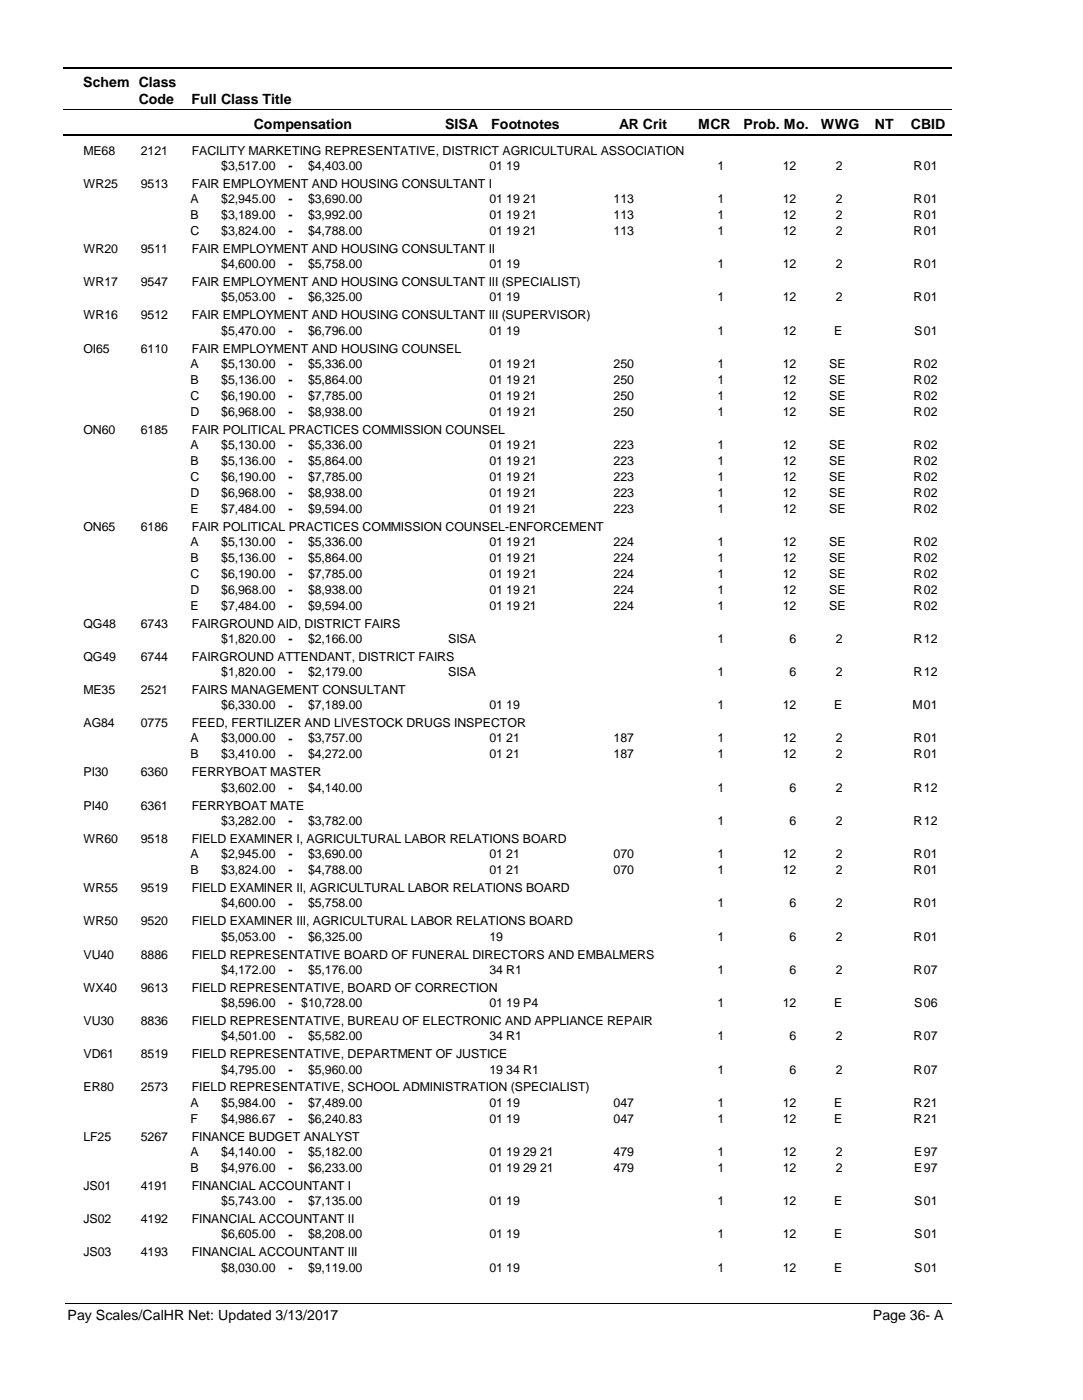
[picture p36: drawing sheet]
<svg xmlns="http://www.w3.org/2000/svg" width="216mm" height="279mm" viewBox="0 0 216 279" stroke-linecap="round" stroke-linejoin="round" font-family="sans-serif">
<defs><g id="words">
<g font-size="2.8">
<text x="16.6" y="17.3">Schem Class</text>
<text x="27.7" y="20.7">Code</text>
<text x="38.2" y="20.7">Full Class Title</text>
<text x="50.6" y="25.7">Compensation</text>
<text x="88.7" y="25.7">SISA</text>
<text x="98" y="25.7">Footnotes</text>
<text x="123.5" y="25.7">AR Crit</text>
<text x="139.2" y="25.7">MCR</text>
<text x="148.3" y="25.7">Prob. Mo.</text>
<text x="163.7" y="25.7">WWG</text>
<text x="174.5" y="25.7">NT</text>
<text x="181.6" y="25.7">CBID</text>
<text x="13.5" y="263.5">Pay Scales/CalHR Net: Updated 3/13/2017</text>
<text x="174.1" y="263.5">Page 36- A</text>
</g>
<g font-size="2.5">
<text x="16.6" y="30.8">ME68</text>
<text x="28.1" y="30.8">2121</text>
<text x="38.2" y="30.8">FACILITY MARKETING REPRESENTATIVE, DISTRICT AGRICULTURAL ASSOCIATION</text>
<text x="44.1" y="33.9">$3,517.00</text>
<text x="57.5" y="33.9">-</text>
<text x="61.4" y="33.9">$4,403.00</text>
<text x="97.6" y="33.9">01 19</text>
<text x="143.1" y="33.9">1</text>
<text x="156.1" y="33.9">12</text>
<text x="166.6" y="33.9">2</text>
<text x="182.2" y="33.9">R</text>
<text x="184.2" y="33.9">01</text>
<text x="16.6" y="37.5">WR25</text>
<text x="28.1" y="37.5">9513</text>
<text x="38" y="40.6">A</text>
<text x="38.2" y="37.5">FAIR EMPLOYMENT AND HOUSING CONSULTANT I</text>
<text x="44.1" y="40.6">$2,945.00</text>
<text x="57.5" y="40.6">-</text>
<text x="61.4" y="40.6">$3,690.00</text>
<text x="97.6" y="40.6">01 19 21</text>
<text x="122.4" y="40.6">113</text>
<text x="143.1" y="40.6">1</text>
<text x="156.1" y="40.6">12</text>
<text x="166.6" y="40.6">2</text>
<text x="182.2" y="40.6">R</text>
<text x="184.2" y="40.6">01</text>
<text x="38" y="43.7">B</text>
<text x="38" y="46.9">C</text>
<text x="44.1" y="43.7">$3,189.00</text>
<text x="44.1" y="46.9">$3,824.00</text>
<text x="57.5" y="43.8">-</text>
<text x="57.5" y="46.9">-</text>
<text x="61.4" y="43.7">$3,992.00</text>
<text x="61.4" y="46.9">$4,788.00</text>
<text x="97.6" y="43.7">01 19 21</text>
<text x="97.6" y="46.9">01 19 21</text>
<text x="122.4" y="43.7">113</text>
<text x="122.4" y="46.9">113</text>
<text x="143.1" y="43.7">1</text>
<text x="143.1" y="46.9">1</text>
<text x="156.1" y="43.7">12</text>
<text x="156.1" y="46.9">12</text>
<text x="166.6" y="43.7">2</text>
<text x="166.6" y="46.9">2</text>
<text x="182.2" y="43.7">R</text>
<text x="182.2" y="46.9">R</text>
<text x="184.2" y="43.7">01</text>
<text x="184.2" y="46.9">01</text>
<text x="16.6" y="50.5">WR20</text>
<text x="28.1" y="50.5">9511</text>
<text x="38.2" y="50.5">FAIR EMPLOYMENT AND HOUSING CONSULTANT II</text>
<text x="44.1" y="53.5">$4,600.00</text>
<text x="57.5" y="53.6">-</text>
<text x="61.4" y="53.5">$5,758.00</text>
<text x="97.6" y="53.5">01 19</text>
<text x="143.1" y="53.5">1</text>
<text x="156.1" y="53.5">12</text>
<text x="166.6" y="53.5">2</text>
<text x="182.2" y="53.5">R</text>
<text x="184.2" y="53.5">01</text>
<text x="16.6" y="57.1">WR17</text>
<text x="28.1" y="57.1">9547</text>
<text x="38.2" y="57.1">FAIR EMPLOYMENT AND HOUSING CONSULTANT III (SPECIALIST)</text>
<text x="16.6" y="63.8">WR16</text>
<text x="28.1" y="63.8">9512</text>
<text x="38.2" y="63.8">FAIR EMPLOYMENT AND HOUSING CONSULTANT III (SUPERVISOR)</text>
<text x="44.1" y="60.2">$5,053.00</text>
<text x="57.5" y="60.2">-</text>
<text x="61.4" y="60.2">$6,325.00</text>
<text x="97.6" y="60.2">01 19</text>
<text x="143.1" y="60.2">1</text>
<text x="156.1" y="60.2">12</text>
<text x="166.6" y="60.2">2</text>
<text x="182.2" y="60.2">R</text>
<text x="184.2" y="60.2">01</text>
<text x="16.6" y="70.4">OI65</text>
<text x="28.1" y="70.4">6110</text>
<text x="38.2" y="70.4">FAIR EMPLOYMENT AND HOUSING COUNSEL</text>
<text x="44.1" y="66.8">$5,470.00</text>
<text x="57.5" y="66.9">-</text>
<text x="61.4" y="66.8">$6,796.00</text>
<text x="97.6" y="66.8">01 19</text>
<text x="143.1" y="66.8">1</text>
<text x="156.1" y="66.8">12</text>
<text x="166.3" y="66.8">E</text>
<text x="182.3" y="66.8">S</text>
<text x="184.2" y="66.8">01</text>
<text x="38" y="73.4">A</text>
<text x="38" y="76.6">B</text>
<text x="44.1" y="73.4">$5,130.00</text>
<text x="44.1" y="76.6">$5,136.00</text>
<text x="57.5" y="73.5">-</text>
<text x="57.5" y="76.6">-</text>
<text x="61.4" y="73.4">$5,336.00</text>
<text x="61.4" y="76.6">$5,864.00</text>
<text x="97.6" y="73.4">01 19 21</text>
<text x="97.6" y="76.6">01 19 21</text>
<text x="122.4" y="73.4">250</text>
<text x="122.4" y="76.6">250</text>
<text x="143.1" y="73.4">1</text>
<text x="143.1" y="76.6">1</text>
<text x="156.1" y="73.4">12</text>
<text x="156.1" y="76.6">12</text>
<text x="165.4" y="73.4">SE</text>
<text x="165.4" y="76.6">SE</text>
<text x="182.2" y="73.4">R</text>
<text x="182.2" y="76.6">R</text>
<text x="184.2" y="73.4">02</text>
<text x="184.2" y="76.6">02</text>
<text x="38" y="79.8">C</text>
<text x="38" y="83">D</text>
<text x="44.1" y="79.8">$6,190.00</text>
<text x="44.1" y="83">$6,968.00</text>
<text x="57.5" y="79.8">-</text>
<text x="57.5" y="83">-</text>
<text x="61.4" y="79.8">$7,785.00</text>
<text x="61.4" y="83">$8,938.00</text>
<text x="97.6" y="79.8">01 19 21</text>
<text x="97.6" y="83">01 19 21</text>
<text x="122.4" y="79.8">250</text>
<text x="122.4" y="83">250</text>
<text x="143.1" y="79.8">1</text>
<text x="143.1" y="83">1</text>
<text x="156.1" y="79.8">12</text>
<text x="156.1" y="83">12</text>
<text x="165.4" y="79.8">SE</text>
<text x="165.4" y="83">SE</text>
<text x="182.2" y="79.8">R</text>
<text x="182.2" y="83">R</text>
<text x="184.2" y="79.8">02</text>
<text x="184.2" y="83">02</text>
<text x="16.6" y="86.5">ON60</text>
<text x="28.1" y="86.5">6185</text>
<text x="38" y="89.6">A</text>
<text x="38.2" y="86.5">FAIR POLITICAL PRACTICES COMMISSION COUNSEL</text>
<text x="44.1" y="89.6">$5,130.00</text>
<text x="57.5" y="89.6">-</text>
<text x="61.4" y="89.6">$5,336.00</text>
<text x="97.6" y="89.6">01 19 21</text>
<text x="122.4" y="89.6">223</text>
<text x="143.1" y="89.6">1</text>
<text x="156.1" y="89.6">12</text>
<text x="165.4" y="89.6">SE</text>
<text x="182.2" y="89.6">R</text>
<text x="184.2" y="89.6">02</text>
<text x="38" y="92.8">B</text>
<text x="38" y="96">C</text>
<text x="44.1" y="92.8">$5,136.00</text>
<text x="44.1" y="96">$6,190.00</text>
<text x="57.5" y="92.8">-</text>
<text x="61.4" y="92.8">$5,864.00</text>
<text x="61.4" y="96">$7,785.00</text>
<text x="97.6" y="92.8">01 19 21</text>
<text x="97.6" y="96">01 19 21</text>
<text x="122.4" y="92.8">223</text>
<text x="122.4" y="96">223</text>
<text x="143.1" y="92.8">1</text>
<text x="143.1" y="96">1</text>
<text x="156.1" y="92.8">12</text>
<text x="156.1" y="96">12</text>
<text x="165.4" y="92.8">SE</text>
<text x="165.4" y="96">SE</text>
<text x="182.2" y="92.8">R</text>
<text x="182.2" y="96">R</text>
<text x="184.2" y="92.8">02</text>
<text x="184.2" y="96">02</text>
<text x="38" y="99.1">D</text>
<text x="44.1" y="99.1">$6,968.00</text>
<text x="57.5" y="96">-</text>
<text x="57.5" y="99.2">-</text>
<text x="61.4" y="99.1">$8,938.00</text>
<text x="97.6" y="99.1">01 19 21</text>
<text x="122.4" y="99.1">223</text>
<text x="143.1" y="99.1">1</text>
<text x="156.1" y="99.1">12</text>
<text x="165.4" y="99.1">SE</text>
<text x="182.2" y="99.1">R</text>
<text x="184.2" y="99.1">02</text>
<text x="16.6" y="105.9">ON65</text>
<text x="28.1" y="105.9">6186</text>
<text x="38" y="102.3">E</text>
<text x="38.2" y="105.9">FAIR POLITICAL PRACTICES COMMISSION COUNSEL-ENFORCEMENT</text>
<text x="44.1" y="102.3">$7,484.00</text>
<text x="57.5" y="102.4">-</text>
<text x="61.4" y="102.3">$9,594.00</text>
<text x="97.6" y="102.3">01 19 21</text>
<text x="122.4" y="102.3">223</text>
<text x="143.1" y="102.3">1</text>
<text x="156.1" y="102.3">12</text>
<text x="165.4" y="102.3">SE</text>
<text x="182.2" y="102.3">R</text>
<text x="184.2" y="102.3">02</text>
<text x="38" y="109">A</text>
<text x="38" y="112.1">B</text>
<text x="44.1" y="109">$5,130.00</text>
<text x="44.1" y="112.1">$5,136.00</text>
<text x="57.5" y="109">-</text>
<text x="57.5" y="112.2">-</text>
<text x="61.4" y="109">$5,336.00</text>
<text x="61.4" y="112.1">$5,864.00</text>
<text x="97.6" y="109">01 19 21</text>
<text x="97.6" y="112.1">01 19 21</text>
<text x="122.4" y="109">224</text>
<text x="122.4" y="112.1">224</text>
<text x="143.1" y="109">1</text>
<text x="143.1" y="112.1">1</text>
<text x="156.1" y="109">12</text>
<text x="156.1" y="112.1">12</text>
<text x="165.4" y="109">SE</text>
<text x="165.4" y="112.1">SE</text>
<text x="182.2" y="109">R</text>
<text x="182.2" y="112.1">R</text>
<text x="184.2" y="109">02</text>
<text x="184.2" y="112.1">02</text>
<text x="38" y="115.3">C</text>
<text x="38" y="118.5">D</text>
<text x="44.1" y="115.3">$6,190.00</text>
<text x="44.1" y="118.5">$6,968.00</text>
<text x="57.5" y="115.4">-</text>
<text x="57.5" y="118.5">-</text>
<text x="61.4" y="115.3">$7,785.00</text>
<text x="61.4" y="118.5">$8,938.00</text>
<text x="97.6" y="115.3">01 19 21</text>
<text x="97.6" y="118.5">01 19 21</text>
<text x="122.4" y="115.3">224</text>
<text x="122.4" y="118.5">224</text>
<text x="143.1" y="115.3">1</text>
<text x="143.1" y="118.5">1</text>
<text x="156.1" y="115.3">12</text>
<text x="156.1" y="118.5">12</text>
<text x="165.4" y="115.3">SE</text>
<text x="165.4" y="118.5">SE</text>
<text x="182.2" y="115.3">R</text>
<text x="182.2" y="118.5">R</text>
<text x="184.2" y="115.3">02</text>
<text x="184.2" y="118.5">02</text>
<text x="16.6" y="125.3">QG48</text>
<text x="28.1" y="125.3">6743</text>
<text x="38" y="121.7">E</text>
<text x="38.2" y="125.3">FAIRGROUND AID, DISTRICT FAIRS</text>
<text x="44.1" y="121.7">$7,484.00</text>
<text x="57.5" y="121.7">-</text>
<text x="61.4" y="121.7">$9,594.00</text>
<text x="97.6" y="121.7">01 19 21</text>
<text x="122.4" y="121.7">224</text>
<text x="143.1" y="121.7">1</text>
<text x="156.1" y="121.7">12</text>
<text x="165.4" y="121.7">SE</text>
<text x="182.2" y="121.7">R</text>
<text x="184.2" y="121.7">02</text>
<text x="16.6" y="131.9">QG49</text>
<text x="28.1" y="131.9">6744</text>
<text x="38.2" y="131.9">FAIRGROUND ATTENDANT, DISTRICT FAIRS</text>
<text x="44.1" y="128.3">$1,820.00</text>
<text x="57.5" y="128.3">-</text>
<text x="61.4" y="128.3">$2,166.00</text>
<text x="89.4" y="128.3">SISA</text>
<text x="143.1" y="128.3">1</text>
<text x="157.5" y="128.3">6</text>
<text x="166.6" y="128.3">2</text>
<text x="182.2" y="128.3">R</text>
<text x="184.2" y="128.3">12</text>
<text x="44.1" y="134.9">$1,820.00</text>
<text x="57.5" y="135">-</text>
<text x="61.4" y="134.9">$2,179.00</text>
<text x="89.4" y="134.9">SISA</text>
<text x="143.1" y="134.9">1</text>
<text x="157.5" y="134.9">6</text>
<text x="166.6" y="134.9">2</text>
<text x="182.2" y="134.9">R</text>
<text x="184.2" y="134.9">12</text>
<text x="16.6" y="138.5">ME35</text>
<text x="28.1" y="138.5">2521</text>
<text x="38.2" y="138.5">FAIRS MANAGEMENT CONSULTANT</text>
<text x="44.1" y="141.6">$6,330.00</text>
<text x="57.5" y="141.6">-</text>
<text x="61.4" y="141.6">$7,189.00</text>
<text x="97.6" y="141.6">01 19</text>
<text x="143.1" y="141.6">1</text>
<text x="156.1" y="141.6">12</text>
<text x="166.3" y="141.6">E</text>
<text x="181.9" y="141.6">M</text>
<text x="184.2" y="141.6">01</text>
<text x="16.6" y="145.2">AG84</text>
<text x="28.1" y="145.2">0775</text>
<text x="38" y="148.2">A</text>
<text x="38.2" y="145.2">FEED, FERTILIZER AND LIVESTOCK DRUGS INSPECTOR</text>
<text x="44.1" y="148.2">$3,000.00</text>
<text x="57.5" y="148.2">-</text>
<text x="61.4" y="148.2">$3,757.00</text>
<text x="97.6" y="148.2">01 21</text>
<text x="122.4" y="148.2">187</text>
<text x="143.1" y="148.2">1</text>
<text x="156.1" y="148.2">12</text>
<text x="166.6" y="148.2">2</text>
<text x="182.2" y="148.2">R</text>
<text x="184.2" y="148.2">01</text>
<text x="16.6" y="155">PI30</text>
<text x="28.1" y="155">6360</text>
<text x="38" y="151.4">B</text>
<text x="38.2" y="155">FERRYBOAT MASTER</text>
<text x="44.1" y="151.4">$3,410.00</text>
<text x="57.5" y="151.4">-</text>
<text x="61.4" y="151.4">$4,272.00</text>
<text x="97.6" y="151.4">01 21</text>
<text x="122.4" y="151.4">187</text>
<text x="143.1" y="151.4">1</text>
<text x="156.1" y="151.4">12</text>
<text x="166.6" y="151.4">2</text>
<text x="182.2" y="151.4">R</text>
<text x="184.2" y="151.4">01</text>
<text x="16.6" y="161.6">PI40</text>
<text x="28.1" y="161.6">6361</text>
<text x="38.2" y="161.6">FERRYBOAT MATE</text>
<text x="44.1" y="158">$3,602.00</text>
<text x="57.5" y="158.1">-</text>
<text x="61.4" y="158">$4,140.00</text>
<text x="143.1" y="158">1</text>
<text x="157.5" y="158">6</text>
<text x="166.6" y="158">2</text>
<text x="182.2" y="158">R</text>
<text x="184.2" y="158">12</text>
<text x="44.1" y="164.7">$3,282.00</text>
<text x="57.5" y="164.7">-</text>
<text x="61.4" y="164.7">$3,782.00</text>
<text x="143.1" y="164.7">1</text>
<text x="157.5" y="164.7">6</text>
<text x="166.6" y="164.7">2</text>
<text x="182.2" y="164.7">R</text>
<text x="184.2" y="164.7">12</text>
<text x="16.6" y="168.2">WR60</text>
<text x="28.1" y="168.2">9518</text>
<text x="38" y="171.3">A</text>
<text x="38.2" y="168.2">FIELD EXAMINER I, AGRICULTURAL LABOR RELATIONS BOARD</text>
<text x="44.1" y="171.3">$2,945.00</text>
<text x="57.5" y="171.3">-</text>
<text x="61.4" y="171.3">$3,690.00</text>
<text x="97.6" y="171.3">01 21</text>
<text x="122.4" y="171.3">070</text>
<text x="143.1" y="171.3">1</text>
<text x="156.1" y="171.3">12</text>
<text x="166.6" y="171.3">2</text>
<text x="182.2" y="171.3">R</text>
<text x="184.2" y="171.3">01</text>
<text x="16.6" y="178">WR55</text>
<text x="28.1" y="178">9519</text>
<text x="38" y="174.5">B</text>
<text x="38.2" y="178">FIELD EXAMINER II, AGRICULTURAL LABOR RELATIONS BOARD</text>
<text x="44.1" y="174.5">$3,824.00</text>
<text x="57.5" y="174.5">-</text>
<text x="61.4" y="174.5">$4,788.00</text>
<text x="97.6" y="174.5">01 21</text>
<text x="122.4" y="174.5">070</text>
<text x="143.1" y="174.5">1</text>
<text x="156.1" y="174.5">12</text>
<text x="166.6" y="174.5">2</text>
<text x="182.2" y="174.5">R</text>
<text x="184.2" y="174.5">01</text>
<text x="16.6" y="184.7">WR50</text>
<text x="28.1" y="184.7">9520</text>
<text x="38.2" y="184.7">FIELD EXAMINER III, AGRICULTURAL LABOR RELATIONS BOARD</text>
<text x="44.1" y="181.1">$4,600.00</text>
<text x="57.5" y="181.1">-</text>
<text x="61.4" y="181.1">$5,758.00</text>
<text x="143.1" y="181.1">1</text>
<text x="157.5" y="181.1">6</text>
<text x="166.6" y="181.1">2</text>
<text x="182.2" y="181.1">R</text>
<text x="184.2" y="181.1">01</text>
<text x="16.6" y="191.3">VU40</text>
<text x="28.1" y="191.3">8886</text>
<text x="38.2" y="191.3">FIELD REPRESENTATIVE BOARD OF FUNERAL DIRECTORS AND EMBALMERS</text>
<text x="44.1" y="187.8">$5,053.00</text>
<text x="57.5" y="187.8">-</text>
<text x="61.4" y="187.8">$6,325.00</text>
<text x="97.6" y="187.8">19</text>
<text x="143.1" y="187.8">1</text>
<text x="157.5" y="187.8">6</text>
<text x="166.6" y="187.8">2</text>
<text x="182.2" y="187.8">R</text>
<text x="184.2" y="187.8">01</text>
<text x="16.6" y="197.9">WX40</text>
<text x="28.1" y="197.9">9613</text>
<text x="38.2" y="197.9">FIELD REPRESENTATIVE, BOARD OF CORRECTION</text>
<text x="44.1" y="194.4">$4,172.00</text>
<text x="57.5" y="194.4">-</text>
<text x="61.4" y="194.4">$5,176.00</text>
<text x="97.6" y="194.4">34 R1</text>
<text x="143.1" y="194.4">1</text>
<text x="157.5" y="194.4">6</text>
<text x="166.6" y="194.4">2</text>
<text x="182.2" y="194.4">R</text>
<text x="184.2" y="194.4">07</text>
<text x="44.1" y="201">$8,596.00</text>
<text x="57.5" y="201">-</text>
<text x="60.1" y="201">$10,728.00</text>
<text x="97.6" y="201">01 19 P4</text>
<text x="143.1" y="201">1</text>
<text x="156.1" y="201">12</text>
<text x="166.3" y="201">E</text>
<text x="182.3" y="201">S</text>
<text x="184.2" y="201">06</text>
<text x="16.6" y="204.6">VU30</text>
<text x="28.1" y="204.6">8836</text>
<text x="38.2" y="204.6">FIELD REPRESENTATIVE, BUREAU OF ELECTRONIC AND APPLIANCE REPAIR</text>
<text x="44.1" y="207.7">$4,501.00</text>
<text x="57.5" y="207.7">-</text>
<text x="61.4" y="207.7">$5,582.00</text>
<text x="97.6" y="207.7">34 R1</text>
<text x="143.1" y="207.7">1</text>
<text x="157.5" y="207.7">6</text>
<text x="166.6" y="207.7">2</text>
<text x="182.2" y="207.7">R</text>
<text x="184.2" y="207.7">07</text>
<text x="16.6" y="211.2">VD61</text>
<text x="28.1" y="211.2">8519</text>
<text x="38.2" y="211.2">FIELD REPRESENTATIVE, DEPARTMENT OF JUSTICE</text>
<text x="44.1" y="214.3">$4,795.00</text>
<text x="57.5" y="214.3">-</text>
<text x="61.4" y="214.3">$5,960.00</text>
<text x="97.6" y="214.3">19 34 R1</text>
<text x="143.1" y="214.3">1</text>
<text x="157.5" y="214.3">6</text>
<text x="166.6" y="214.3">2</text>
<text x="182.2" y="214.3">R</text>
<text x="184.2" y="214.3">07</text>
<text x="16.6" y="217.8">ER80</text>
<text x="28.1" y="217.8">2573</text>
<text x="38" y="220.9">A</text>
<text x="38.2" y="217.8">FIELD REPRESENTATIVE, SCHOOL ADMINISTRATION (SPECIALIST)</text>
<text x="44.1" y="220.9">$5,984.00</text>
<text x="57.5" y="221">-</text>
<text x="61.4" y="220.9">$7,489.00</text>
<text x="97.6" y="220.9">01 19</text>
<text x="122.4" y="220.9">047</text>
<text x="143.1" y="220.9">1</text>
<text x="156.1" y="220.9">12</text>
<text x="166.3" y="220.9">E</text>
<text x="182.2" y="220.9">R</text>
<text x="184.2" y="220.9">21</text>
<text x="16.6" y="227.7">LF25</text>
<text x="28.1" y="227.7">5267</text>
<text x="38" y="224.1">F</text>
<text x="38.2" y="227.7">FINANCE BUDGET ANALYST</text>
<text x="44.1" y="224.1">$4,986.67</text>
<text x="57.5" y="224.1">-</text>
<text x="61.4" y="224.1">$6,240.83</text>
<text x="97.6" y="224.1">01 19</text>
<text x="122.4" y="224.1">047</text>
<text x="143.1" y="224.1">1</text>
<text x="156.1" y="224.1">12</text>
<text x="166.3" y="224.1">E</text>
<text x="182.2" y="224.1">R</text>
<text x="184.2" y="224.1">21</text>
<text x="38" y="230.7">A</text>
<text x="38" y="233.9">B</text>
<text x="44.1" y="230.7">$4,140.00</text>
<text x="44.1" y="233.9">$4,976.00</text>
<text x="57.5" y="230.8">-</text>
<text x="57.5" y="234">-</text>
<text x="61.4" y="230.7">$5,182.00</text>
<text x="61.4" y="233.9">$6,233.00</text>
<text x="97.6" y="230.7">01 19 29 21</text>
<text x="97.6" y="233.9">01 19 29 21</text>
<text x="122.4" y="230.7">479</text>
<text x="122.4" y="233.9">479</text>
<text x="143.1" y="230.7">1</text>
<text x="143.1" y="233.9">1</text>
<text x="156.1" y="230.7">12</text>
<text x="156.1" y="233.9">12</text>
<text x="166.6" y="230.7">2</text>
<text x="166.6" y="233.9">2</text>
<text x="182.3" y="230.7">E</text>
<text x="182.3" y="233.9">E</text>
<text x="184.2" y="230.7">97</text>
<text x="184.2" y="233.9">97</text>
<text x="16.6" y="237.5">JS01</text>
<text x="28.1" y="237.5">4191</text>
<text x="38.2" y="237.5">FINANCIAL ACCOUNTANT I</text>
<text x="16.6" y="244.1">JS02</text>
<text x="28.1" y="244.1">4192</text>
<text x="38.2" y="244.1">FINANCIAL ACCOUNTANT II</text>
<text x="44.1" y="240.5">$5,743.00</text>
<text x="57.5" y="240.6">-</text>
<text x="61.4" y="240.5">$7,135.00</text>
<text x="97.6" y="240.5">01 19</text>
<text x="143.1" y="240.5">1</text>
<text x="156.1" y="240.5">12</text>
<text x="166.3" y="240.5">E</text>
<text x="182.3" y="240.5">S</text>
<text x="184.2" y="240.5">01</text>
<text x="16.6" y="250.8">JS03</text>
<text x="28.1" y="250.8">4193</text>
<text x="38.2" y="250.8">FINANCIAL ACCOUNTANT III</text>
<text x="44.1" y="247.2">$6,605.00</text>
<text x="57.5" y="247.2">-</text>
<text x="61.4" y="247.2">$8,208.00</text>
<text x="97.6" y="247.2">01 19</text>
<text x="143.1" y="247.2">1</text>
<text x="156.1" y="247.2">12</text>
<text x="166.3" y="247.2">E</text>
<text x="182.3" y="247.2">S</text>
<text x="184.2" y="247.2">01</text>
<text x="44.1" y="253.8">$8,030.00</text>
<text x="57.5" y="253.9">-</text>
<text x="61.4" y="253.8">$9,119.00</text>
<text x="97.6" y="253.8">01 19</text>
<text x="143.1" y="253.8">1</text>
<text x="156.1" y="253.8">12</text>
<text x="166.3" y="253.8">E</text>
<text x="182.3" y="253.8">S</text>
<text x="184.2" y="253.8">01</text>
</g>
</g></defs>
<path d="M12.7 13.5h177.1" fill="none" stroke="#000" stroke-width=".36"/>
<path d="M12.7 21.9h177.1" fill="none" stroke="#000" stroke-width=".2"/>
<path d="M12.7 27h177.1" fill="none" stroke="#000" stroke-width=".35"/>
<g fill="#fff">
<path d="M40.4 31.3h16.2v3h-16.2z" fill-rule="evenodd"/>
<path d="M183.9 31.3h4.1v3h-4.1z" fill-rule="evenodd"/>
<path d="M40.4 37.9h16.2v3h-16.2z" fill-rule="evenodd"/>
<path d="M183.9 37.9h4.1v3h-4.1z" fill-rule="evenodd"/>
<path d="M40.4 41.1h16.2v3h-16.2z" fill-rule="evenodd"/>
<path d="M183.9 41.1h4.1v3h-4.1z" fill-rule="evenodd"/>
<path d="M40.4 44.3h16.2v3h-16.2z" fill-rule="evenodd"/>
<path d="M183.9 44.3h4.1v3h-4.1z" fill-rule="evenodd"/>
<path d="M40.4 50.9h16.2v3h-16.2z" fill-rule="evenodd"/>
<path d="M183.9 50.9h4.1v3h-4.1z" fill-rule="evenodd"/>
<path d="M40.4 57.6h16.2v2.9h-16.2z" fill-rule="evenodd"/>
<path d="M183.9 57.6h4.1v2.9h-4.1z" fill-rule="evenodd"/>
<path d="M40.4 64.2h16.2v3h-16.2z" fill-rule="evenodd"/>
<path d="M183.9 64.2h4.1v3h-4.1z" fill-rule="evenodd"/>
<path d="M40.4 70.8h16.2v3h-16.2z" fill-rule="evenodd"/>
<path d="M183.9 70.8h4.1v3h-4.1z" fill-rule="evenodd"/>
<path d="M40.4 74h16.2v3h-16.2z" fill-rule="evenodd"/>
<path d="M183.9 74h4.1v3h-4.1z" fill-rule="evenodd"/>
<path d="M40.4 77.2h16.2v2.9h-16.2z" fill-rule="evenodd"/>
<path d="M183.9 77.2h4.1v2.9h-4.1z" fill-rule="evenodd"/>
<path d="M40.4 80.3h16.2v3h-16.2z" fill-rule="evenodd"/>
<path d="M183.9 80.3h4.1v3h-4.1z" fill-rule="evenodd"/>
<path d="M40.4 87h16.2v3h-16.2z" fill-rule="evenodd"/>
<path d="M183.9 87h4.1v3h-4.1z" fill-rule="evenodd"/>
<path d="M40.4 90.2h16.2v3h-16.2z" fill-rule="evenodd"/>
<path d="M183.9 90.2h4.1v3h-4.1z" fill-rule="evenodd"/>
<path d="M40.4 93.3h16.2v3h-16.2z" fill-rule="evenodd"/>
<path d="M183.9 93.3h4.1v3h-4.1z" fill-rule="evenodd"/>
<path d="M40.4 96.5h16.2v3h-16.2z" fill-rule="evenodd"/>
<path d="M183.9 96.5h4.1v3h-4.1z" fill-rule="evenodd"/>
<path d="M40.4 99.7h16.2v3h-16.2z" fill-rule="evenodd"/>
<path d="M183.9 99.7h4.1v3h-4.1z" fill-rule="evenodd"/>
<path d="M40.4 106.4h16.2v2.9h-16.2z" fill-rule="evenodd"/>
<path d="M183.9 106.4h4.1v2.9h-4.1z" fill-rule="evenodd"/>
<path d="M40.4 109.5h16.2v3h-16.2z" fill-rule="evenodd"/>
<path d="M183.9 109.5h4.1v3h-4.1z" fill-rule="evenodd"/>
<path d="M40.4 112.7h16.2v3h-16.2z" fill-rule="evenodd"/>
<path d="M183.9 112.7h4.1v3h-4.1z" fill-rule="evenodd"/>
<path d="M40.4 115.9h16.2v3h-16.2z" fill-rule="evenodd"/>
<path d="M183.9 115.9h4.1v3h-4.1z" fill-rule="evenodd"/>
<path d="M40.4 119.1h16.2v2.9h-16.2z" fill-rule="evenodd"/>
<path d="M183.9 119.1h4.1v2.9h-4.1z" fill-rule="evenodd"/>
<path d="M40.4 125.7h16.2v2.9h-16.2z" fill-rule="evenodd"/>
<path d="M183.9 125.7h4.1v2.9h-4.1z" fill-rule="evenodd"/>
<path d="M40.4 132.3h16.2v3h-16.2z" fill-rule="evenodd"/>
<path d="M183.9 132.3h4.1v3h-4.1z" fill-rule="evenodd"/>
<path d="M40.4 139h16.2v3h-16.2z" fill-rule="evenodd"/>
<path d="M183.9 139h4.1v3h-4.1z" fill-rule="evenodd"/>
<path d="M40.4 145.6h16.2v3h-16.2z" fill-rule="evenodd"/>
<path d="M183.9 145.6h4.1v3h-4.1z" fill-rule="evenodd"/>
<path d="M40.4 148.8h16.2v2.9h-16.2z" fill-rule="evenodd"/>
<path d="M183.9 148.8h4.1v2.9h-4.1z" fill-rule="evenodd"/>
<path d="M40.4 155.4h16.2v3h-16.2z" fill-rule="evenodd"/>
<path d="M183.9 155.4h4.1v3h-4.1z" fill-rule="evenodd"/>
<path d="M40.4 162.1h16.2v2.9h-16.2z" fill-rule="evenodd"/>
<path d="M183.9 162.1h4.1v2.9h-4.1z" fill-rule="evenodd"/>
<path d="M40.4 168.7h16.2v2.9h-16.2z" fill-rule="evenodd"/>
<path d="M183.9 168.7h4.1v2.9h-4.1z" fill-rule="evenodd"/>
<path d="M40.4 171.8h16.2v3h-16.2z" fill-rule="evenodd"/>
<path d="M183.9 171.8h4.1v3h-4.1z" fill-rule="evenodd"/>
<path d="M40.4 178.5h16.2v3h-16.2z" fill-rule="evenodd"/>
<path d="M183.9 178.5h4.1v3h-4.1z" fill-rule="evenodd"/>
<path d="M40.4 185.1h16.2v3h-16.2z" fill-rule="evenodd"/>
<path d="M183.9 185.1h4.1v3h-4.1z" fill-rule="evenodd"/>
<path d="M40.4 191.7h16.2v3h-16.2z" fill-rule="evenodd"/>
<path d="M183.9 191.7h4.1v3h-4.1z" fill-rule="evenodd"/>
<path d="M40.4 198.4h16.2v3h-16.2z" fill-rule="evenodd"/>
<path d="M183.9 198.4h4.1v3h-4.1z" fill-rule="evenodd"/>
<path d="M40.4 205h16.2v3h-16.2z" fill-rule="evenodd"/>
<path d="M183.9 205h4.1v3h-4.1z" fill-rule="evenodd"/>
<path d="M40.4 211.7h16.2v2.9h-16.2z" fill-rule="evenodd"/>
<path d="M183.9 211.7h4.1v2.9h-4.1z" fill-rule="evenodd"/>
<path d="M40.4 218.3h16.2v3h-16.2z" fill-rule="evenodd"/>
<path d="M183.9 218.3h4.1v3h-4.1z" fill-rule="evenodd"/>
<path d="M40.4 221.5h16.2v3h-16.2z" fill-rule="evenodd"/>
<path d="M183.9 221.5h4.1v3h-4.1z" fill-rule="evenodd"/>
<path d="M40.4 228.1h16.2v3h-16.2z" fill-rule="evenodd"/>
<path d="M183.9 228.1h4.1v3h-4.1z" fill-rule="evenodd"/>
<path d="M40.4 231.3h16.2v3h-16.2z" fill-rule="evenodd"/>
<path d="M183.9 231.3h4.1v3h-4.1z" fill-rule="evenodd"/>
<path d="M40.4 237.9h16.2v3h-16.2z" fill-rule="evenodd"/>
<path d="M183.9 237.9h4.1v3h-4.1z" fill-rule="evenodd"/>
<path d="M40.4 244.6h16.2v2.9h-16.2z" fill-rule="evenodd"/>
<path d="M183.9 244.6h4.1v2.9h-4.1z" fill-rule="evenodd"/>
<path d="M40.4 251.2h16.2v3h-16.2z" fill-rule="evenodd"/>
<path d="M183.9 251.2h4.1v3h-4.1z" fill-rule="evenodd"/>
</g>
<path d="M13.1 260.1h176.7" fill="none" stroke="#000" stroke-width=".2"/>
<use href="#words"/>
</svg>
